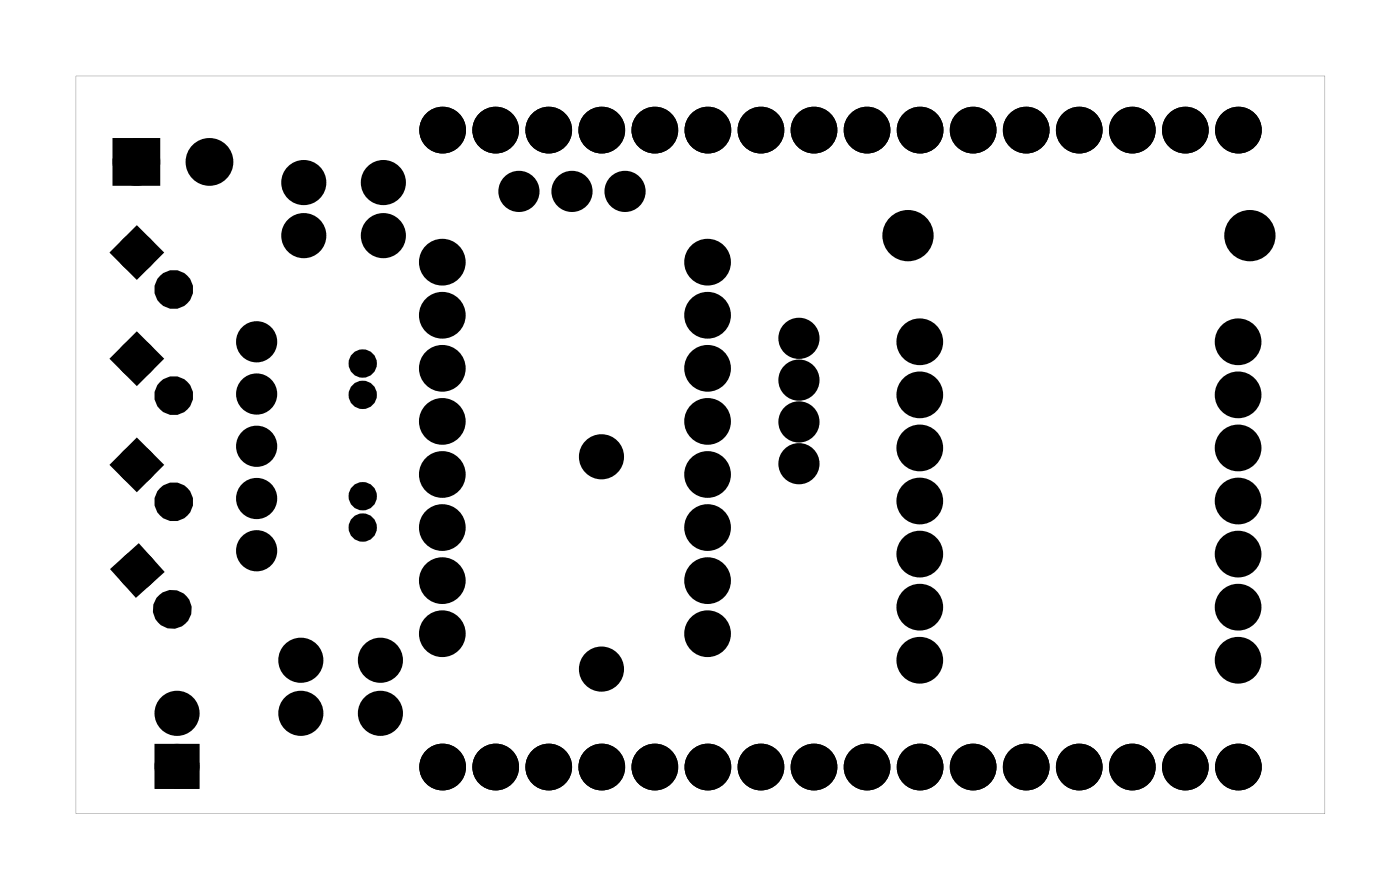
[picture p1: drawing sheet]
<svg xmlns="http://www.w3.org/2000/svg" width="67mm" height="43mm" viewBox="0 0 67 43" stroke-linecap="round" stroke-linejoin="round" font-family="sans-serif">
<g fill="#000">
<path d="M5.8 7h1.5v1.5h-1.5zM5.7 12.1l.9-.9 .8 .9-.8 .8zM5.7 17.2l.9-.9 .8 .9-.8 .8zM5.7 22.2l.9-.8 .8 .8-.8 .9zM5.7 27.3l.9-.8 .8 .8-.9 .8zM7.8 36h1.4v1.4h-1.4z"/>
<path d="M3.6 3.6h59.8v35.3h-59.8zM3.6 3.6v35.3h59.8v-35.3z"/>
</g>
<g fill="#000">
<circle cx="6.5" cy="7.7" r=".76"/>
<circle cx="6.6" cy="12.1" r=".6"/>
<circle cx="6.6" cy="17.2" r=".6"/>
<circle cx="8.3" cy="18.9" r=".6"/>
<circle cx="8.3" cy="13.9" r=".6"/>
<circle cx="10" cy="7.7" r=".76"/>
<circle cx="12.3" cy="16.4" r=".6"/>
<circle cx="12.3" cy="18.9" r=".6"/>
<circle cx="14.5" cy="11.3" r=".7"/>
<circle cx="14.5" cy="8.7" r=".7"/>
<circle cx="17.4" cy="18.9" r=".4"/>
<circle cx="17.4" cy="17.4" r=".4"/>
<circle cx="18.4" cy="11.3" r=".7"/>
<circle cx="18.4" cy="8.7" r=".7"/>
<circle cx="21.2" cy="12.5" r=".74"/>
<circle cx="21.2" cy="17.6" r=".74"/>
<circle cx="21.2" cy="15.1" r=".74"/>
<circle cx="21.2" cy="6.2" r=".74"/>
<circle cx="23.7" cy="6.2" r=".74"/>
<circle cx="24.8" cy="9.2" r=".6"/>
<circle cx="26.3" cy="6.2" r=".74"/>
<circle cx="27.4" cy="9.2" r=".6"/>
<circle cx="28.8" cy="6.2" r=".74"/>
<circle cx="29.9" cy="9.2" r=".6"/>
<circle cx="31.4" cy="6.2" r=".74"/>
<circle cx="33.9" cy="12.5" r=".74"/>
<circle cx="33.9" cy="17.6" r=".74"/>
<circle cx="33.9" cy="15.1" r=".74"/>
<circle cx="33.9" cy="6.2" r=".74"/>
<circle cx="36.4" cy="6.2" r=".74"/>
<circle cx="38.3" cy="16.2" r=".6"/>
<circle cx="38.3" cy="18.2" r=".6"/>
<circle cx="39" cy="6.2" r=".74"/>
<circle cx="41.5" cy="6.2" r=".74"/>
<circle cx="43.5" cy="11.3" r="1.1"/>
<circle cx="44" cy="16.4" r=".74"/>
<circle cx="44" cy="18.9" r=".74"/>
<circle cx="44.1" cy="6.2" r=".74"/>
<circle cx="46.6" cy="6.2" r=".74"/>
<circle cx="49.1" cy="6.2" r=".74"/>
<circle cx="51.7" cy="6.2" r=".74"/>
<circle cx="54.2" cy="6.2" r=".74"/>
<circle cx="56.8" cy="6.2" r=".74"/>
<circle cx="59.3" cy="16.4" r=".74"/>
<circle cx="59.3" cy="18.9" r=".74"/>
<circle cx="59.3" cy="6.2" r=".74"/>
<circle cx="59.8" cy="11.3" r="1.1"/>
<circle cx="6.6" cy="22.2" r=".6"/>
<circle cx="6.6" cy="27.3" r=".6"/>
<circle cx="8.2" cy="29.2" r=".6"/>
<circle cx="8.3" cy="24" r=".6"/>
<circle cx="8.5" cy="36.7" r=".7"/>
<circle cx="8.5" cy="34.1" r=".7"/>
<circle cx="12.3" cy="23.9" r=".6"/>
<circle cx="12.3" cy="26.4" r=".6"/>
<circle cx="12.3" cy="21.4" r=".6"/>
<circle cx="14.4" cy="31.6" r=".7"/>
<circle cx="14.4" cy="34.1" r=".7"/>
<circle cx="17.4" cy="25.2" r=".4"/>
<circle cx="17.4" cy="23.7" r=".4"/>
<circle cx="18.2" cy="31.6" r=".7"/>
<circle cx="18.2" cy="34.1" r=".7"/>
<circle cx="21.2" cy="27.8" r=".74"/>
<circle cx="21.2" cy="25.2" r=".74"/>
<circle cx="21.2" cy="20.2" r=".74"/>
<circle cx="21.2" cy="22.7" r=".74"/>
<circle cx="21.2" cy="30.3" r=".74"/>
<circle cx="21.2" cy="36.7" r=".74"/>
<circle cx="23.7" cy="36.7" r=".74"/>
<circle cx="26.3" cy="36.7" r=".74"/>
<circle cx="28.8" cy="21.9" r=".7"/>
<circle cx="28.8" cy="32" r=".7"/>
<circle cx="28.8" cy="36.7" r=".74"/>
<circle cx="31.4" cy="36.7" r=".74"/>
<circle cx="33.9" cy="25.2" r=".74"/>
<circle cx="33.9" cy="27.8" r=".74"/>
<circle cx="33.9" cy="20.2" r=".74"/>
<circle cx="33.9" cy="22.7" r=".74"/>
<circle cx="33.9" cy="30.3" r=".74"/>
<circle cx="33.9" cy="36.7" r=".74"/>
<circle cx="36.4" cy="36.7" r=".74"/>
<circle cx="38.3" cy="22.2" r=".6"/>
<circle cx="38.3" cy="20.2" r=".6"/>
<circle cx="39" cy="36.7" r=".74"/>
<circle cx="41.5" cy="36.7" r=".74"/>
<circle cx="44" cy="31.6" r=".74"/>
<circle cx="44" cy="29.1" r=".74"/>
<circle cx="44" cy="21.4" r=".74"/>
<circle cx="44" cy="24" r=".74"/>
<circle cx="44" cy="26.5" r=".74"/>
<circle cx="44.1" cy="36.7" r=".74"/>
<circle cx="46.6" cy="36.7" r=".74"/>
<circle cx="49.1" cy="36.7" r=".74"/>
<circle cx="51.7" cy="36.7" r=".74"/>
<circle cx="54.2" cy="36.7" r=".74"/>
<circle cx="56.8" cy="36.7" r=".74"/>
<circle cx="59.3" cy="31.6" r=".74"/>
<circle cx="59.3" cy="29.1" r=".74"/>
<circle cx="59.3" cy="21.4" r=".74"/>
<circle cx="59.3" cy="24" r=".74"/>
<circle cx="59.3" cy="26.5" r=".74"/>
<circle cx="59.3" cy="36.7" r=".74"/>
</g>
<g fill="none" stroke="#000" stroke-width=".76" stroke-linecap="butt">
<path d="M5.8 7h1.5v1.5h-1.5zM7.8 36h1.4v1.4h-1.4z"/>
<circle cx="6.5" cy="7.7" r=".76"/>
<circle cx="10" cy="7.7" r=".76"/>
<circle cx="12.3" cy="18.9" r=".6"/>
<circle cx="12.3" cy="16.4" r=".6"/>
<circle cx="14.5" cy="8.7" r=".7"/>
<circle cx="14.5" cy="11.3" r=".7"/>
<circle cx="18.4" cy="8.7" r=".7"/>
<circle cx="18.4" cy="11.3" r=".7"/>
<circle cx="21.2" cy="15.1" r=".74"/>
<circle cx="21.2" cy="12.5" r=".74"/>
<circle cx="21.2" cy="17.6" r=".74"/>
<circle cx="21.2" cy="6.2" r=".74"/>
<circle cx="23.7" cy="6.2" r=".74"/>
<circle cx="24.8" cy="9.2" r=".6"/>
<circle cx="26.3" cy="6.2" r=".74"/>
<circle cx="27.4" cy="9.2" r=".6"/>
<circle cx="28.8" cy="6.2" r=".74"/>
<circle cx="29.9" cy="9.2" r=".6"/>
<circle cx="31.4" cy="6.2" r=".74"/>
<circle cx="33.9" cy="15.1" r=".74"/>
<circle cx="33.9" cy="12.5" r=".74"/>
<circle cx="33.9" cy="17.6" r=".74"/>
<circle cx="33.9" cy="6.2" r=".74"/>
<circle cx="36.4" cy="6.2" r=".74"/>
<circle cx="38.3" cy="16.2" r=".6"/>
<circle cx="38.3" cy="18.2" r=".6"/>
<circle cx="39" cy="6.2" r=".74"/>
<circle cx="41.5" cy="6.2" r=".74"/>
<circle cx="44" cy="18.9" r=".74"/>
<circle cx="44" cy="16.4" r=".74"/>
<circle cx="44.1" cy="6.2" r=".74"/>
<circle cx="46.6" cy="6.2" r=".74"/>
<circle cx="49.1" cy="6.2" r=".74"/>
<circle cx="51.7" cy="6.2" r=".74"/>
<circle cx="54.2" cy="6.2" r=".74"/>
<circle cx="56.8" cy="6.2" r=".74"/>
<circle cx="59.3" cy="18.9" r=".74"/>
<circle cx="59.3" cy="16.4" r=".74"/>
<circle cx="59.3" cy="6.2" r=".74"/>
<circle cx="8.5" cy="34.1" r=".7"/>
<circle cx="8.5" cy="36.7" r=".7"/>
<circle cx="12.3" cy="21.4" r=".6"/>
<circle cx="12.3" cy="23.9" r=".6"/>
<circle cx="12.3" cy="26.4" r=".6"/>
<circle cx="14.4" cy="31.6" r=".7"/>
<circle cx="14.4" cy="34.1" r=".7"/>
<circle cx="18.2" cy="31.6" r=".7"/>
<circle cx="18.2" cy="34.1" r=".7"/>
<circle cx="21.2" cy="20.2" r=".74"/>
<circle cx="21.2" cy="30.3" r=".74"/>
<circle cx="21.2" cy="27.8" r=".74"/>
<circle cx="21.2" cy="22.7" r=".74"/>
<circle cx="21.2" cy="25.2" r=".74"/>
<circle cx="21.2" cy="36.7" r=".74"/>
<circle cx="23.7" cy="36.7" r=".74"/>
<circle cx="26.3" cy="36.7" r=".74"/>
<circle cx="28.8" cy="21.9" r=".7"/>
<circle cx="28.8" cy="32" r=".7"/>
<circle cx="28.8" cy="36.7" r=".74"/>
<circle cx="31.4" cy="36.7" r=".74"/>
<circle cx="33.9" cy="20.2" r=".74"/>
<circle cx="33.9" cy="25.2" r=".74"/>
<circle cx="33.9" cy="27.8" r=".74"/>
<circle cx="33.9" cy="30.3" r=".74"/>
<circle cx="33.9" cy="22.7" r=".74"/>
<circle cx="33.9" cy="36.7" r=".74"/>
<circle cx="36.4" cy="36.7" r=".74"/>
<circle cx="38.3" cy="20.2" r=".6"/>
<circle cx="38.3" cy="22.2" r=".6"/>
<circle cx="39" cy="36.7" r=".74"/>
<circle cx="41.5" cy="36.7" r=".74"/>
<circle cx="44" cy="21.4" r=".74"/>
<circle cx="44" cy="24" r=".74"/>
<circle cx="44" cy="31.6" r=".74"/>
<circle cx="44" cy="29.1" r=".74"/>
<circle cx="44" cy="26.5" r=".74"/>
<circle cx="44.1" cy="36.7" r=".74"/>
<circle cx="46.6" cy="36.7" r=".74"/>
<circle cx="49.1" cy="36.7" r=".74"/>
<circle cx="51.7" cy="36.7" r=".74"/>
<circle cx="54.2" cy="36.7" r=".74"/>
<circle cx="56.8" cy="36.7" r=".74"/>
<circle cx="59.3" cy="24" r=".74"/>
<circle cx="59.3" cy="21.4" r=".74"/>
<circle cx="59.3" cy="31.6" r=".74"/>
<circle cx="59.3" cy="29.1" r=".74"/>
<circle cx="59.3" cy="26.5" r=".74"/>
<circle cx="59.3" cy="36.7" r=".74"/>
</g>
<g fill="none" stroke="#000" stroke-width=".65" stroke-linecap="butt">
<path d="M5.7 12.1l.9-.9 .8 .9-.8 .8zM5.7 17.2l.9-.9 .8 .9-.8 .8zM5.7 22.2l.9-.8 .8 .8-.8 .9zM5.7 27.3l.9-.8 .8 .8-.9 .8z"/>
<circle cx="6.6" cy="12.1" r=".6"/>
<circle cx="6.6" cy="17.2" r=".6"/>
<circle cx="8.3" cy="13.9" r=".6"/>
<circle cx="8.3" cy="18.9" r=".6"/>
<circle cx="6.6" cy="22.2" r=".6"/>
<circle cx="6.6" cy="27.3" r=".6"/>
<circle cx="8.2" cy="29.2" r=".6"/>
<circle cx="8.3" cy="24" r=".6"/>
</g>
<g fill="none" stroke="#000" stroke-width=".55">
<circle cx="17.4" cy="17.4" r=".4"/>
<circle cx="17.4" cy="18.9" r=".4"/>
<circle cx="17.4" cy="25.2" r=".4"/>
<circle cx="17.4" cy="23.7" r=".4"/>
</g>
<g fill="none" stroke="#000" stroke-width=".25">
<circle cx="43.5" cy="11.3" r="1.1"/>
<circle cx="59.8" cy="11.3" r="1.1"/>
</g>
</svg>
